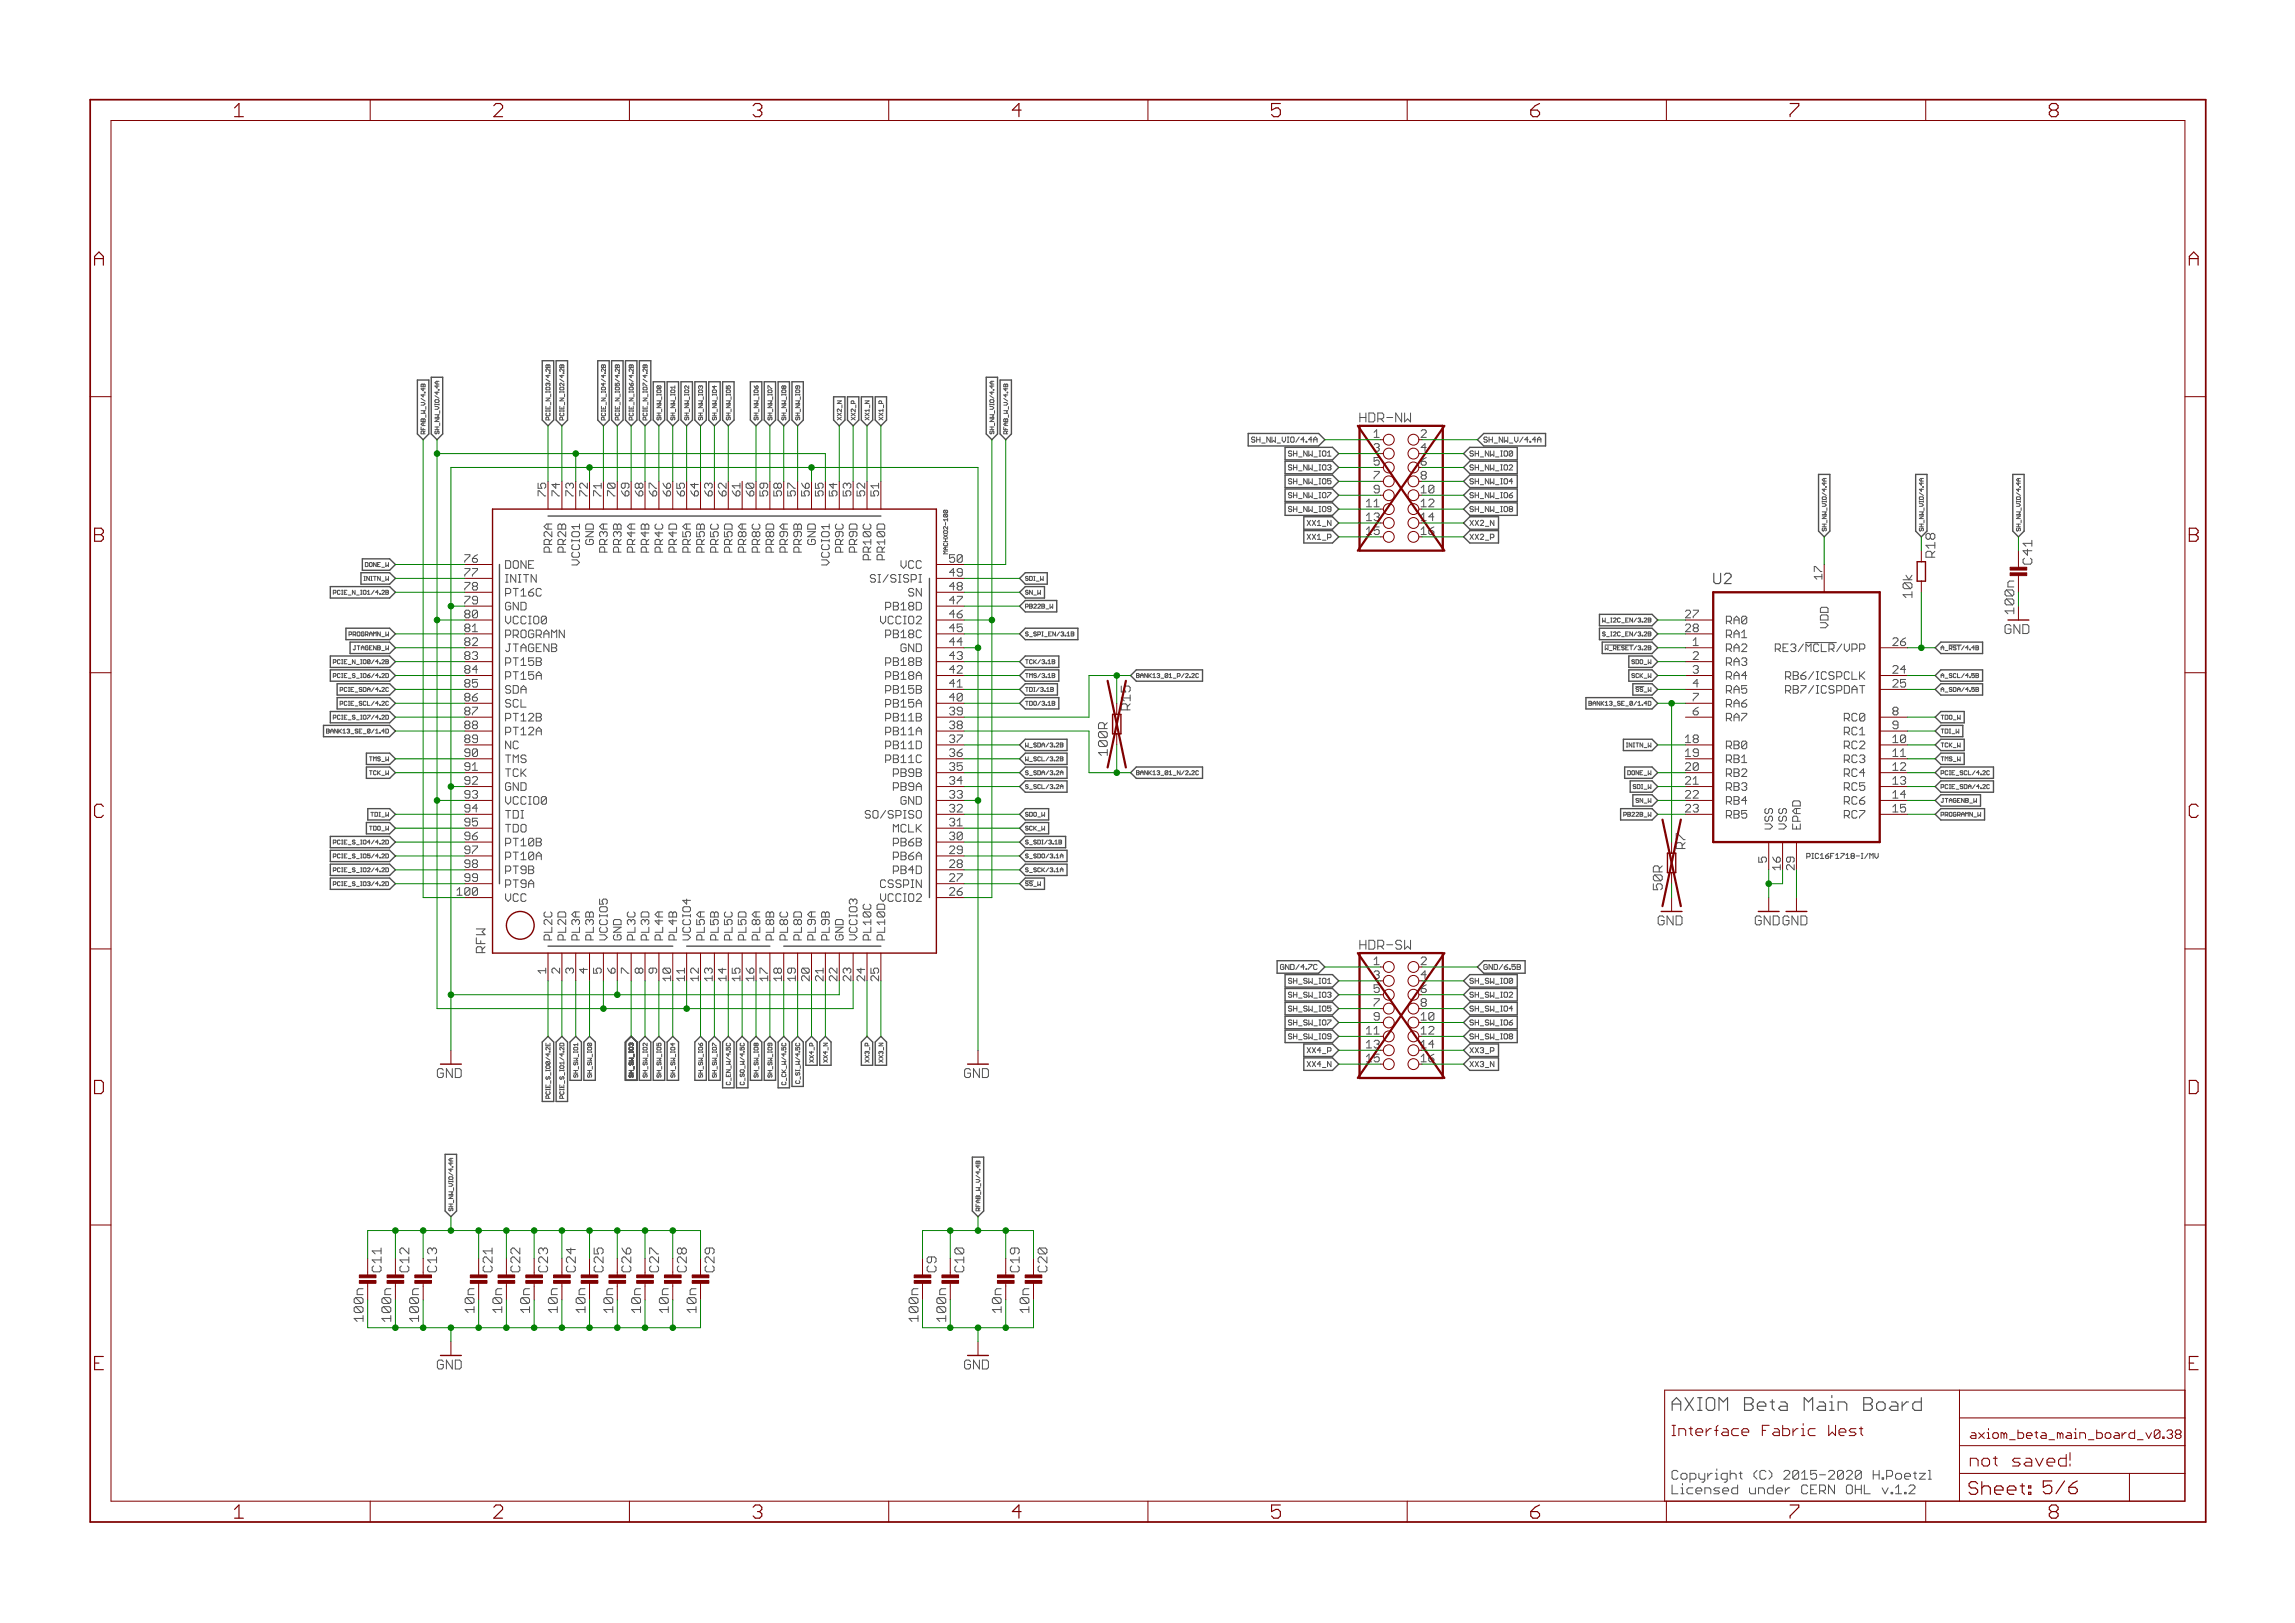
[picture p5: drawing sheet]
<svg xmlns="http://www.w3.org/2000/svg" width="420mm" height="297mm" viewBox="0 0 420 297" stroke-linecap="round" stroke-linejoin="round" font-family="sans-serif">
<defs><g id="words">
<g font-size="3.7" fill="#800000">
<text x="42.9" y="21.4">1</text>
<text x="90.3" y="21.4">2</text>
<text x="137.8" y="21.4">3</text>
<text x="185.3" y="21.4">4</text>
<text x="232.7" y="21.4">5</text>
<text x="280.2" y="21.4">6</text>
<text x="327.6" y="21.4">7</text>
<text x="375.1" y="21.4">8</text>
<text x="17.2" y="48.6">A</text>
<text x="400.7" y="48.6">A</text>
<text x="17.2" y="99.2">B</text>
<text x="400.7" y="99.2">B</text>
<text x="17.1" y="149.7">C</text>
<text x="400.6" y="149.7">C</text>
<text x="17" y="200.2">D</text>
<text x="400.5" y="200.2">D</text>
<text x="17.3" y="250.8">E</text>
<text x="400.7" y="250.8">E</text>
<text x="42.9" y="277.9">1</text>
<text x="90.3" y="277.9">2</text>
<text x="137.8" y="277.9">3</text>
<text x="185.3" y="277.9">4</text>
<text x="232.7" y="277.9">5</text>
<text x="280.2" y="277.9">6</text>
<text x="327.6" y="277.9">7</text>
<text x="375.1" y="277.9">8</text>
</g>
<text font-size="3.6" fill="#505050" x="306" y="258.2">AXIOM Beta Main Board</text>
<text font-size="3.6" fill="#800000" x="360.4" y="273.6">Sheet: 5/6</text>
<text font-size="3.2" fill="#800000" x="360.6" y="268.4">not saved!</text>
<text font-size="2.9" fill="#505050" x="313.7" y="106.9">U2</text>
<text font-size="2.9" fill="#800000" x="306" y="262.8">Interface Fabric West</text>
<g font-size="2.5" fill="#505050">
<text x="248.9" y="77.3">HDR-NW</text>
<text x="350.1" y="109.4" transform="rotate(-90 350.1 109.4)">10k</text>
<text x="207" y="130" transform="rotate(-90 207 130)">R15</text>
<text x="202.8" y="138.3" transform="rotate(-90 202.8 138.3)">100R</text>
<text x="308.6" y="155.4" transform="rotate(-90 308.6 155.4)">R7</text>
<text x="304.4" y="162.9" transform="rotate(-90 304.4 162.9)">50R</text>
<text x="248.9" y="173.8">HDR-SW</text>
<text x="88.9" y="174.4" transform="rotate(-90 88.9 174.4)">RFW</text>
<text x="306" y="270.8">Copyright (C) 2015-2020 H.Poetzl</text>
<text x="306" y="273.5">Licensed under CERN OHL v.1.2</text>
</g>
<g font-size="2.5" fill="#008000">
<text x="354.3" y="102.1" transform="rotate(-90 354.3 102.1)">R18</text>
<text x="372.1" y="103.3" transform="rotate(-90 372.1 103.3)">C41</text>
<text x="368.8" y="112.2" transform="rotate(-90 368.8 112.2)">100n</text>
</g>
<g font-size="2.5" fill="#800000">
<text x="367" y="116">GND</text>
<text x="303.5" y="169.4">GND</text>
<text x="321.3" y="169.4">GNDGND</text>
<text x="80" y="197.3">GND</text>
<text x="176.5" y="197.3">GND</text>
<text x="69.8" y="232.8" transform="rotate(-90 69.8 232.8)">C11</text>
<text x="74.9" y="232.8" transform="rotate(-90 74.9 232.8)">C12</text>
<text x="80" y="232.8" transform="rotate(-90 80 232.8)">C13</text>
<text x="90.2" y="232.8" transform="rotate(-90 90.2 232.8)">C21</text>
<text x="95.2" y="232.8" transform="rotate(-90 95.2 232.8)">C22</text>
<text x="100.3" y="232.8" transform="rotate(-90 100.3 232.8)">C23</text>
<text x="105.4" y="232.8" transform="rotate(-90 105.4 232.8)">C24</text>
<text x="110.5" y="232.8" transform="rotate(-90 110.5 232.8)">C25</text>
<text x="115.6" y="232.8" transform="rotate(-90 115.6 232.8)">C26</text>
<text x="120.6" y="232.8" transform="rotate(-90 120.6 232.8)">C27</text>
<text x="125.7" y="232.8" transform="rotate(-90 125.7 232.8)">C28</text>
<text x="130.8" y="232.8" transform="rotate(-90 130.8 232.8)">C29</text>
<text x="171.4" y="232.8" transform="rotate(-90 171.4 232.8)">C9</text>
<text x="176.5" y="232.8" transform="rotate(-90 176.5 232.8)">C10</text>
<text x="186.7" y="232.8" transform="rotate(-90 186.7 232.8)">C19</text>
<text x="191.7" y="232.8" transform="rotate(-90 191.7 232.8)">C20</text>
<text x="66.5" y="241.7" transform="rotate(-90 66.5 241.7)">100n</text>
<text x="71.6" y="241.7" transform="rotate(-90 71.6 241.7)">100n</text>
<text x="76.7" y="241.7" transform="rotate(-90 76.7 241.7)">100n</text>
<text x="86.9" y="240.1" transform="rotate(-90 86.9 240.1)">10n</text>
<text x="91.9" y="240.1" transform="rotate(-90 91.9 240.1)">10n</text>
<text x="97" y="240.1" transform="rotate(-90 97 240.1)">10n</text>
<text x="102.1" y="240.1" transform="rotate(-90 102.1 240.1)">10n</text>
<text x="107.2" y="240.1" transform="rotate(-90 107.2 240.1)">10n</text>
<text x="112.3" y="240.1" transform="rotate(-90 112.3 240.1)">10n</text>
<text x="117.3" y="240.1" transform="rotate(-90 117.3 240.1)">10n</text>
<text x="122.4" y="240.1" transform="rotate(-90 122.4 240.1)">10n</text>
<text x="127.5" y="240.1" transform="rotate(-90 127.5 240.1)">10n</text>
<text x="168.1" y="241.7" transform="rotate(-90 168.1 241.7)">100n</text>
<text x="173.2" y="241.7" transform="rotate(-90 173.2 241.7)">100n</text>
<text x="183.4" y="240.1" transform="rotate(-90 183.4 240.1)">10n</text>
<text x="188.4" y="240.1" transform="rotate(-90 188.4 240.1)">10n</text>
<text x="80" y="250.6">GND</text>
<text x="176.5" y="250.6">GND</text>
</g>
<text font-size="2.3" fill="#800000" x="360.6" y="263.3">axiom_beta_main_board_v0.38</text>
<g font-size="2.1" fill="#800000">
<text x="251.6" y="80.1">1</text>
<text x="260.1" y="80.1">2</text>
<text x="251.6" y="85.2">5</text>
<text x="251.6" y="87.7">7</text>
<text x="260.1" y="85.2">6</text>
<text x="260.1" y="87.7">8</text>
<text x="250.2" y="92.8">11</text>
<text x="251.6" y="90.3">9</text>
<text x="260.1" y="92.8">12</text>
<text x="260.1" y="95.4">14</text>
<text x="250.2" y="97.9">15</text>
<text x="260.1" y="97.9">16</text>
<text x="251.6" y="176.6">1</text>
<text x="260.1" y="176.6">2</text>
<text x="251.6" y="181.7">5</text>
<text x="251.6" y="184.2">7</text>
<text x="260.1" y="181.7">6</text>
<text x="260.1" y="184.2">8</text>
<text x="250.2" y="189.3">11</text>
<text x="251.6" y="186.8">9</text>
<text x="260.1" y="189.3">12</text>
<text x="260.1" y="191.9">14</text>
<text x="250.2" y="194.4">15</text>
<text x="260.1" y="194.4">16</text>
</g>
<g font-size="2.1" fill="#505050">
<text x="251.6" y="82.7">3</text>
<text x="260.1" y="82.7">4</text>
<text x="100" y="90.8" transform="rotate(-90 100 90.8)">75</text>
<text x="102.5" y="90.8" transform="rotate(-90 102.5 90.8)">74</text>
<text x="105" y="90.8" transform="rotate(-90 105 90.8)">73</text>
<text x="107.6" y="90.8" transform="rotate(-90 107.6 90.8)">72</text>
<text x="110.1" y="90.8" transform="rotate(-90 110.1 90.8)">71</text>
<text x="112.7" y="90.8" transform="rotate(-90 112.7 90.8)">70</text>
<text x="115.2" y="90.8" transform="rotate(-90 115.2 90.8)">69</text>
<text x="117.7" y="90.8" transform="rotate(-90 117.7 90.8)">68</text>
<text x="120.3" y="90.8" transform="rotate(-90 120.3 90.8)">67</text>
<text x="122.8" y="90.8" transform="rotate(-90 122.8 90.8)">66</text>
<text x="125.4" y="90.8" transform="rotate(-90 125.4 90.8)">65</text>
<text x="127.9" y="90.8" transform="rotate(-90 127.9 90.8)">64</text>
<text x="130.4" y="90.8" transform="rotate(-90 130.4 90.8)">63</text>
<text x="133" y="90.8" transform="rotate(-90 133 90.8)">62</text>
<text x="135.5" y="90.8" transform="rotate(-90 135.5 90.8)">61</text>
<text x="138.1" y="90.8" transform="rotate(-90 138.1 90.8)">60</text>
<text x="140.6" y="90.8" transform="rotate(-90 140.6 90.8)">59</text>
<text x="143.1" y="90.8" transform="rotate(-90 143.1 90.8)">58</text>
<text x="145.7" y="90.8" transform="rotate(-90 145.7 90.8)">57</text>
<text x="148.2" y="90.8" transform="rotate(-90 148.2 90.8)">56</text>
<text x="150.8" y="90.8" transform="rotate(-90 150.8 90.8)">55</text>
<text x="153.3" y="90.8" transform="rotate(-90 153.3 90.8)">54</text>
<text x="155.8" y="90.8" transform="rotate(-90 155.8 90.8)">53</text>
<text x="158.4" y="90.8" transform="rotate(-90 158.4 90.8)">52</text>
<text x="160.9" y="90.8" transform="rotate(-90 160.9 90.8)">51</text>
<text x="250.2" y="95.4">13</text>
<text x="260.1" y="90.3">10</text>
<text x="101.1" y="101.1" transform="rotate(-90 101.1 101.1)">PR2A</text>
<text x="103.6" y="101.1" transform="rotate(-90 103.6 101.1)">PR2B</text>
<text x="108.7" y="100.4" transform="rotate(-90 108.7 100.4)">GND</text>
<text x="111.2" y="101.1" transform="rotate(-90 111.2 101.1)">PR3A</text>
<text x="113.8" y="101.1" transform="rotate(-90 113.8 101.1)">PR3B</text>
<text x="116.3" y="101.1" transform="rotate(-90 116.3 101.1)">PR4A</text>
<text x="118.9" y="101.1" transform="rotate(-90 118.9 101.1)">PR4B</text>
<text x="121.4" y="101.1" transform="rotate(-90 121.4 101.1)">PR4C</text>
<text x="123.9" y="101.3" transform="rotate(-90 123.9 101.3)">PR4D</text>
<text x="126.5" y="101.1" transform="rotate(-90 126.5 101.1)">PR5A</text>
<text x="129" y="101.1" transform="rotate(-90 129 101.1)">PR5B</text>
<text x="131.6" y="101.1" transform="rotate(-90 131.6 101.1)">PR5C</text>
<text x="134.1" y="101.3" transform="rotate(-90 134.1 101.3)">PR5D</text>
<text x="136.6" y="101.1" transform="rotate(-90 136.6 101.1)">PR8A</text>
<text x="139.2" y="101.1" transform="rotate(-90 139.2 101.1)">PR8C</text>
<text x="141.7" y="101.3" transform="rotate(-90 141.7 101.3)">PR8D</text>
<text x="144.3" y="101.1" transform="rotate(-90 144.3 101.1)">PR9A</text>
<text x="146.8" y="101.1" transform="rotate(-90 146.8 101.1)">PR9B</text>
<text x="149.3" y="100.4" transform="rotate(-90 149.3 100.4)">GND</text>
<text x="154.4" y="101.1" transform="rotate(-90 154.4 101.1)">PR9C</text>
<text x="157" y="101.3" transform="rotate(-90 157 101.3)">PR9D</text>
<text x="85.1" y="103">76</text>
<text x="85.1" y="105.5">77</text>
<text x="92.5" y="104.1">DONE</text>
<text x="92.5" y="106.6">INITN</text>
<text x="106.2" y="103.7" transform="rotate(-90 106.2 103.7)">VCCIO1</text>
<text x="151.9" y="103.7" transform="rotate(-90 151.9 103.7)">VCCIO1</text>
<text x="159.5" y="102.5" transform="rotate(-90 159.5 102.5)">PR10C</text>
<text x="161.1" y="106.6">SI/SISPI</text>
<text x="162" y="102.6" transform="rotate(-90 162 102.6)">PR10D</text>
<text x="164.6" y="104.1">VCC</text>
<text x="173.8" y="105.5">49</text>
<text x="173.8" y="103">50</text>
<text x="333.6" y="106.1" transform="rotate(-90 333.6 106.1)">17</text>
<text x="85.1" y="108">78</text>
<text x="85.1" y="110.6">79</text>
<text x="85.1" y="113.1">80</text>
<text x="92.5" y="109.2">PT16C</text>
<text x="92.5" y="111.7">GND</text>
<text x="162" y="111.7">PB18D</text>
<text x="166.1" y="109.2">SN</text>
<text x="173.8" y="110.6">47</text>
<text x="173.8" y="113.1">46</text>
<text x="173.8" y="108">48</text>
<text x="308.6" y="113.1">27</text>
<text x="85.1" y="115.7">81</text>
<text x="85.1" y="118.2">82</text>
<text x="92.5" y="114.2">VCCIO0</text>
<text x="92.5" y="116.8">PROGRAMN</text>
<text x="92.5" y="119.3">JTAGENB</text>
<text x="160.9" y="114.2">VCCIO2</text>
<text x="162.1" y="116.8">PB18C</text>
<text x="164.2" y="119.3">GND</text>
<text x="173.8" y="118.2">44</text>
<text x="173.8" y="115.7">45</text>
<text x="308.6" y="115.7">28</text>
<text x="310" y="118.2">1</text>
<text x="316" y="114.2">RA0</text>
<text x="316" y="116.8">RA1</text>
<text x="316" y="119.3">RA2</text>
<text x="326.1" y="119.3">RE3/MCLR/VPP</text>
<text x="334.7" y="115.5" transform="rotate(-90 334.7 115.5)">VDD</text>
<text x="346.5" y="118.2">26</text>
<text x="85.1" y="120.7">83</text>
<text x="85.1" y="123.3">84</text>
<text x="85.1" y="125.8">85</text>
<text x="92.5" y="121.9">PT15B</text>
<text x="92.5" y="124.4">PT15A</text>
<text x="162.2" y="124.4">PB18A</text>
<text x="162.2" y="121.9">PB18B</text>
<text x="173.8" y="125.8">41</text>
<text x="173.8" y="123.3">42</text>
<text x="173.8" y="120.7">43</text>
<text x="310" y="120.7">2</text>
<text x="310" y="123.3">3</text>
<text x="310" y="125.8">4</text>
<text x="316" y="121.9">RA3</text>
<text x="316" y="124.4">RA4</text>
<text x="327.9" y="124.4">RB6/ICSPCLK</text>
<text x="346.5" y="123.3">24</text>
<text x="346.5" y="125.8">25</text>
<text x="85.1" y="128.4">86</text>
<text x="85.1" y="130.9">87</text>
<text x="92.5" y="126.9">SDA</text>
<text x="92.5" y="129.5">SCL</text>
<text x="162.2" y="129.5">PB15A</text>
<text x="162.2" y="126.9">PB15B</text>
<text x="173.8" y="130.9">39</text>
<text x="173.8" y="128.4">40</text>
<text x="310" y="130.9">6</text>
<text x="310" y="128.4">7</text>
<text x="316" y="126.9">RA5</text>
<text x="316" y="129.5">RA6</text>
<text x="327.6" y="126.9">RB7/ICSPDAT</text>
<text x="346.5" y="130.9">8</text>
<text x="85.1" y="133.4">88</text>
<text x="85.1" y="136">89</text>
<text x="92.5" y="132">PT12B</text>
<text x="92.5" y="134.6">PT12A</text>
<text x="92.5" y="137.1">NC</text>
<text x="162" y="137.1">PB11D</text>
<text x="162.2" y="134.6">PB11A</text>
<text x="162.2" y="132">PB11B</text>
<text x="173.8" y="136">37</text>
<text x="173.8" y="133.4">38</text>
<text x="308.6" y="136">18</text>
<text x="316" y="132">RA7</text>
<text x="316" y="137.1">RB0</text>
<text x="337.5" y="132">RC0</text>
<text x="337.5" y="134.6">RC1</text>
<text x="337.5" y="137.1">RC2</text>
<text x="346.5" y="133.4">9</text>
<text x="346.5" y="136">10</text>
<text x="85.1" y="138.5">90</text>
<text x="85.1" y="141.1">91</text>
<text x="85.1" y="143.6">92</text>
<text x="92.5" y="139.6">TMS</text>
<text x="92.5" y="142.2">TCK</text>
<text x="162.1" y="139.6">PB11C</text>
<text x="163.5" y="142.2">PB9B</text>
<text x="173.8" y="143.6">34</text>
<text x="173.8" y="141.1">35</text>
<text x="173.8" y="138.5">36</text>
<text x="308.6" y="138.5">19</text>
<text x="308.6" y="141.1">20</text>
<text x="308.6" y="143.6">21</text>
<text x="316" y="139.6">RB1</text>
<text x="316" y="142.2">RB2</text>
<text x="337.5" y="139.6">RC3</text>
<text x="337.5" y="142.2">RC4</text>
<text x="346.5" y="138.5">11</text>
<text x="346.5" y="141.1">12</text>
<text x="346.5" y="143.6">13</text>
<text x="85.1" y="146.1">93</text>
<text x="85.1" y="148.7">94</text>
<text x="92.5" y="144.7">GND</text>
<text x="92.5" y="147.3">VCCIO0</text>
<text x="92.5" y="149.8">TDI</text>
<text x="159" y="149.8">SO/SPISO</text>
<text x="163.5" y="144.7">PB9A</text>
<text x="164.2" y="147.3">GND</text>
<text x="173.8" y="148.7">32</text>
<text x="173.8" y="146.1">33</text>
<text x="308.6" y="146.1">22</text>
<text x="308.6" y="148.7">23</text>
<text x="316" y="144.7">RB3</text>
<text x="316" y="147.3">RB4</text>
<text x="316" y="149.8">RB5</text>
<text x="337.5" y="144.7">RC5</text>
<text x="337.5" y="147.3">RC6</text>
<text x="337.5" y="149.8">RC7</text>
<text x="346.5" y="146.1">14</text>
<text x="346.5" y="148.7">15</text>
<text x="85.1" y="151.2">95</text>
<text x="85.1" y="153.8">96</text>
<text x="92.5" y="152.3">TDO</text>
<text x="92.5" y="154.9">PT10B</text>
<text x="163.2" y="152.3">MCLK</text>
<text x="163.5" y="154.9">PB6B</text>
<text x="173.8" y="153.8">30</text>
<text x="173.8" y="151.2">31</text>
<text x="324.6" y="151.8" transform="rotate(-90 324.6 151.8)">VSS</text>
<text x="327.1" y="151.8" transform="rotate(-90 327.1 151.8)">VSS</text>
<text x="329.7" y="151.8" transform="rotate(-90 329.7 151.8)">EPAD</text>
<text x="85.1" y="156.3">97</text>
<text x="85.1" y="158.8">98</text>
<text x="85.1" y="161.4">99</text>
<text x="92.5" y="157.4">PT10A</text>
<text x="92.5" y="160">PT9B</text>
<text x="163.3" y="160">PB4D</text>
<text x="163.5" y="157.4">PB6A</text>
<text x="173.8" y="161.4">27</text>
<text x="173.8" y="158.8">28</text>
<text x="173.8" y="156.3">29</text>
<text x="323.5" y="157.8" transform="rotate(-90 323.5 157.8)">5</text>
<text x="326" y="159.2" transform="rotate(-90 326 159.2)">16</text>
<text x="328.5" y="159.2" transform="rotate(-90 328.5 159.2)">29</text>
<text x="83.8" y="163.9">100</text>
<text x="92.5" y="162.5">PT9A</text>
<text x="92.5" y="165">VCC</text>
<text x="160.9" y="165">VCCIO2</text>
<text x="161.3" y="162.5">CSSPIN</text>
<text x="173.8" y="163.9">26</text>
<text x="101.1" y="172.1" transform="rotate(-90 101.1 172.1)">PL2C</text>
<text x="103.6" y="172.1" transform="rotate(-90 103.6 172.1)">PL2D</text>
<text x="106.2" y="172.1" transform="rotate(-90 106.2 172.1)">PL3A</text>
<text x="108.7" y="172.1" transform="rotate(-90 108.7 172.1)">PL3B</text>
<text x="111.2" y="172.1" transform="rotate(-90 111.2 172.1)">VCCIO5</text>
<text x="113.8" y="172.1" transform="rotate(-90 113.8 172.1)">GND</text>
<text x="116.3" y="172.1" transform="rotate(-90 116.3 172.1)">PL3C</text>
<text x="118.9" y="172.1" transform="rotate(-90 118.9 172.1)">PL3D</text>
<text x="121.4" y="172.1" transform="rotate(-90 121.4 172.1)">PL4A</text>
<text x="123.9" y="172.1" transform="rotate(-90 123.9 172.1)">PL4B</text>
<text x="126.5" y="172.1" transform="rotate(-90 126.5 172.1)">VCCIO4</text>
<text x="129" y="172.1" transform="rotate(-90 129 172.1)">PL5A</text>
<text x="131.6" y="172.1" transform="rotate(-90 131.6 172.1)">PL5B</text>
<text x="134.1" y="172.1" transform="rotate(-90 134.1 172.1)">PL5C</text>
<text x="136.6" y="172.1" transform="rotate(-90 136.6 172.1)">PL5D</text>
<text x="139.2" y="172.1" transform="rotate(-90 139.2 172.1)">PL8A</text>
<text x="141.7" y="172.1" transform="rotate(-90 141.7 172.1)">PL8B</text>
<text x="144.3" y="172.1" transform="rotate(-90 144.3 172.1)">PL8C</text>
<text x="146.8" y="172.1" transform="rotate(-90 146.8 172.1)">PL8D</text>
<text x="149.3" y="172.1" transform="rotate(-90 149.3 172.1)">PL9A</text>
<text x="151.9" y="172.1" transform="rotate(-90 151.9 172.1)">PL9B</text>
<text x="154.4" y="172.1" transform="rotate(-90 154.4 172.1)">GND</text>
<text x="157" y="172.1" transform="rotate(-90 157 172.1)">VCCIO3</text>
<text x="159.5" y="172.1" transform="rotate(-90 159.5 172.1)">PL10C</text>
<text x="162" y="172.1" transform="rotate(-90 162 172.1)">PL10D</text>
<text x="100" y="178.1" transform="rotate(-90 100 178.1)">1</text>
<text x="102.5" y="178.1" transform="rotate(-90 102.5 178.1)">2</text>
<text x="105" y="178.1" transform="rotate(-90 105 178.1)">3</text>
<text x="107.6" y="178.1" transform="rotate(-90 107.6 178.1)">4</text>
<text x="110.1" y="178.1" transform="rotate(-90 110.1 178.1)">5</text>
<text x="112.7" y="178.1" transform="rotate(-90 112.7 178.1)">6</text>
<text x="115.2" y="178.1" transform="rotate(-90 115.2 178.1)">7</text>
<text x="117.7" y="178.1" transform="rotate(-90 117.7 178.1)">8</text>
<text x="120.3" y="178.1" transform="rotate(-90 120.3 178.1)">9</text>
<text x="122.8" y="179.5" transform="rotate(-90 122.8 179.5)">10</text>
<text x="125.4" y="179.5" transform="rotate(-90 125.4 179.5)">11</text>
<text x="127.9" y="179.5" transform="rotate(-90 127.9 179.5)">12</text>
<text x="130.4" y="179.5" transform="rotate(-90 130.4 179.5)">13</text>
<text x="133" y="179.5" transform="rotate(-90 133 179.5)">14</text>
<text x="135.5" y="179.5" transform="rotate(-90 135.5 179.5)">15</text>
<text x="138.1" y="179.5" transform="rotate(-90 138.1 179.5)">16</text>
<text x="140.6" y="179.5" transform="rotate(-90 140.6 179.5)">17</text>
<text x="143.1" y="179.5" transform="rotate(-90 143.1 179.5)">18</text>
<text x="145.7" y="179.5" transform="rotate(-90 145.7 179.5)">19</text>
<text x="148.2" y="179.5" transform="rotate(-90 148.2 179.5)">20</text>
<text x="150.8" y="179.5" transform="rotate(-90 150.8 179.5)">21</text>
<text x="153.3" y="179.5" transform="rotate(-90 153.3 179.5)">22</text>
<text x="155.8" y="179.5" transform="rotate(-90 155.8 179.5)">23</text>
<text x="158.4" y="179.5" transform="rotate(-90 158.4 179.5)">24</text>
<text x="160.9" y="179.5" transform="rotate(-90 160.9 179.5)">25</text>
<text x="251.6" y="179.2">3</text>
<text x="260.1" y="179.2">4</text>
<text x="250.2" y="191.9">13</text>
<text x="260.1" y="186.8">10</text>
</g>
<g font-size="1.4" fill="#505050">
<text x="229.3" y="81">SH_NW_VIO/4.4A</text>
<text x="235.6" y="83.5">SH_NW_IO1</text>
<text x="269.1" y="83.5">SH_NW_IO0</text>
<text x="271.6" y="81">SH_NW_V/4.4A</text>
<text x="235.6" y="88.6">SH_NW_IO5</text>
<text x="235.6" y="86.1">SH_NW_IO3</text>
<text x="269.1" y="86.1">SH_NW_IO2</text>
<text x="269.1" y="88.6">SH_NW_IO4</text>
<text x="235.6" y="93.7">SH_NW_IO9</text>
<text x="235.6" y="91.1">SH_NW_IO7</text>
<text x="269.1" y="91.1">SH_NW_IO6</text>
<text x="269.1" y="93.7">SH_NW_IO8</text>
<text x="239.3" y="96.2">XX1_N</text>
<text x="239.5" y="98.8">XX1_P</text>
<text x="269.1" y="98.8">XX2_P</text>
<text x="269.1" y="96.2">XX2_N</text>
<text x="332" y="157.2">PIC16F1718-I/MV</text>
<text x="234.4" y="177.5">GND/4.7C</text>
<text x="271.6" y="177.5">GND/6.5B</text>
<text x="235.8" y="180">SH_SW_IO1</text>
<text x="235.8" y="182.6">SH_SW_IO3</text>
<text x="235.8" y="185.1">SH_SW_IO5</text>
<text x="269.1" y="180">SH_SW_IO0</text>
<text x="269.1" y="182.6">SH_SW_IO2</text>
<text x="269.1" y="185.1">SH_SW_IO4</text>
<text x="235.8" y="187.6">SH_SW_IO7</text>
<text x="235.8" y="190.2">SH_SW_IO9</text>
<text x="269.1" y="187.6">SH_SW_IO6</text>
<text x="269.1" y="190.2">SH_SW_IO8</text>
<text x="239.3" y="195.3">XX4_N</text>
<text x="239.5" y="192.7">XX4_P</text>
<text x="269.1" y="192.7">XX3_P</text>
<text x="269.1" y="195.3">XX3_N</text>
</g>
<g font-size="1.1" fill="#505050">
<text x="100.7" y="76.9" transform="rotate(-90 100.7 76.9)">PCIE_N_IO3/4.2B</text>
<text x="103.3" y="76.9" transform="rotate(-90 103.3 76.9)">PCIE_N_IO2/4.2B</text>
<text x="110.9" y="76.9" transform="rotate(-90 110.9 76.9)">PCIE_N_IO4/4.2B</text>
<text x="113.4" y="76.9" transform="rotate(-90 113.4 76.9)">PCIE_N_IO5/4.2B</text>
<text x="116" y="76.9" transform="rotate(-90 116 76.9)">PCIE_N_IO6/4.2B</text>
<text x="118.5" y="76.9" transform="rotate(-90 118.5 76.9)">PCIE_N_IO7/4.2B</text>
<text x="121" y="76.9" transform="rotate(-90 121 76.9)">SH_NW_IO0</text>
<text x="123.6" y="76.9" transform="rotate(-90 123.6 76.9)">SH_NW_IO1</text>
<text x="126.1" y="76.9" transform="rotate(-90 126.1 76.9)">SH_NW_IO2</text>
<text x="128.7" y="76.9" transform="rotate(-90 128.7 76.9)">SH_NW_IO3</text>
<text x="131.2" y="76.9" transform="rotate(-90 131.2 76.9)">SH_NW_IO4</text>
<text x="133.7" y="76.9" transform="rotate(-90 133.7 76.9)">SH_NW_IO5</text>
<text x="138.8" y="76.9" transform="rotate(-90 138.8 76.9)">SH_NW_IO6</text>
<text x="141.4" y="76.9" transform="rotate(-90 141.4 76.9)">SH_NW_IO7</text>
<text x="143.9" y="76.9" transform="rotate(-90 143.9 76.9)">SH_NW_IO8</text>
<text x="146.4" y="76.9" transform="rotate(-90 146.4 76.9)">SH_NW_IO9</text>
<text x="154.1" y="76.9" transform="rotate(-90 154.1 76.9)">XX2_N</text>
<text x="156.6" y="76.9" transform="rotate(-90 156.6 76.9)">XX2_P</text>
<text x="159.1" y="76.9" transform="rotate(-90 159.1 76.9)">XX1_N</text>
<text x="161.7" y="76.9" transform="rotate(-90 161.7 76.9)">XX1_P</text>
<text x="77.9" y="79.4" transform="rotate(-90 77.9 79.4)">RFAB_W_V/4.4B</text>
<text x="80.4" y="79.4" transform="rotate(-90 80.4 79.4)">SH_NW_VIO/4.4A</text>
<text x="182" y="79.4" transform="rotate(-90 182 79.4)">SH_NW_VIO/4.4A</text>
<text x="184.5" y="79.4" transform="rotate(-90 184.5 79.4)">RFAB_W_V/4.4B</text>
<text x="173.5" y="101.6" transform="rotate(-90 173.5 101.6)">MACHXO2-100</text>
<text x="334.4" y="97.2" transform="rotate(-90 334.4 97.2)">SH_NW_VIO/4.4A</text>
<text x="352.2" y="97.2" transform="rotate(-90 352.2 97.2)">SH_NW_VIO/4.4A</text>
<text x="369.9" y="97.2" transform="rotate(-90 369.9 97.2)">SH_NW_VIO/4.4A</text>
<text x="66.3" y="103.7">DONE_W</text>
<text x="66.6" y="106.3">INITN_W</text>
<text x="187.7" y="106.3">SDI_W</text>
<text x="61.9" y="108.8">PCIE_N_IO1/4.2B</text>
<text x="187.7" y="108.8">SN_W</text>
<text x="187.7" y="111.3">PB22B_W</text>
<text x="293.8" y="113.9">W_I2C_EN/3.2B</text>
<text x="62.9" y="116.4">P</text>
<text x="63.6" y="116.4">ROGRAMN_W</text>
<text x="64.6" y="119">JTAGENB_W</text>
<text x="187.7" y="116.4">S_SPI_EN/3.1B</text>
<text x="294.1" y="119">W_RESET/3.2B</text>
<text x="294.2" y="116.4">S_I2C_EN/3.2B</text>
<text x="355.3" y="119">A_RST/4.4B</text>
<text x="61.9" y="121.5">PCIE_N_IO0/4.2B</text>
<text x="61.9" y="124">PCIE_S_IO6/4.2D</text>
<text x="187.7" y="124">TMS/3.1B</text>
<text x="187.7" y="121.5">TCK/3.1B</text>
<text x="208" y="124">BANK13_01_P/2.2C</text>
<text x="298.2" y="121.5">SDO_W</text>
<text x="298.5" y="124">SCK_W</text>
<text x="355.3" y="124">A_SCL/4.5B</text>
<text x="61.9" y="131.7">PCIE_S_IO7/4.2D</text>
<text x="62.8" y="126.6">PCIE_SDA/4.2C</text>
<text x="63.1" y="129.1">PCIE_SCL/4.2C</text>
<text x="187.7" y="129.1">TDO/3.1B</text>
<text x="187.7" y="126.6">TDI/3.1B</text>
<text x="291.5" y="129.1">BANK13_SE_0/1.4D</text>
<text x="299.3" y="126.6">SS_W</text>
<text x="355.3" y="131.7">TDO_W</text>
<text x="355.3" y="126.6">A_SDA/4.5B</text>
<text x="60.4" y="134.2">BANK13_SE_0/1.4D</text>
<text x="187.7" y="136.7">W_SDA/3.2B</text>
<text x="297.7" y="136.7">INITN_W</text>
<text x="355.3" y="136.7">TCK_W</text>
<text x="355.3" y="134.2">TDI_W</text>
<text x="67.2" y="139.3">TMS_W</text>
<text x="67.4" y="141.8">TCK_W</text>
<text x="187.7" y="141.8">S_SDA/3.2A</text>
<text x="187.7" y="139.3">W_SCL/3.2B</text>
<text x="208" y="141.8">BANK13_01_N/2.2C</text>
<text x="297.4" y="141.8">DONE_W</text>
<text x="355.3" y="139.3">TMS_W</text>
<text x="355.3" y="141.8">PCIE_SCL/4.2C</text>
<text x="67.7" y="149.4">TDI_W</text>
<text x="187.7" y="149.4">SDO_W</text>
<text x="187.7" y="144.4">S_SCL/3.2A</text>
<text x="297.1" y="149.4">PB22B_W</text>
<text x="298.8" y="144.4">SDI_W</text>
<text x="299.2" y="146.9">SN_W</text>
<text x="355.3" y="149.4">PROGRAMN_W</text>
<text x="355.3" y="146.9">JTAGENB_W</text>
<text x="355.3" y="144.4">PCIE_SDA/4.2C</text>
<text x="61.9" y="154.5">PCIE_S_IO4/4.2D</text>
<text x="67.2" y="152">TDO_W</text>
<text x="187.7" y="152">SCK_W</text>
<text x="187.7" y="154.5">S_SDI/3.1B</text>
<text x="61.9" y="157.1">PCIE_S_IO5/4.2D</text>
<text x="61.9" y="159.6">PCIE_S_IO2/4.2D</text>
<text x="187.7" y="159.6">S_SCK/3.1A</text>
<text x="187.7" y="157.1">S_SDO/3.1A</text>
<text x="61.9" y="162.1">PCIE_S_IO3/4.2D</text>
<text x="187.7" y="162.1">SS_W</text>
<text x="105.8" y="197.3" transform="rotate(-90 105.8 197.3)">SH_SW_IO1</text>
<text x="108.3" y="197.3" transform="rotate(-90 108.3 197.3)">SH_SW_IO0</text>
<text x="116" y="197.3" transform="rotate(-90 116 197.3)">SH_SW_IO3</text>
<text x="118.5" y="197.3" transform="rotate(-90 118.5 197.3)">SH_SW_IO2</text>
<text x="121" y="197.3" transform="rotate(-90 121 197.3)">SH_SW_IO5</text>
<text x="123.6" y="197.3" transform="rotate(-90 123.6 197.3)">SH_SW_IO4</text>
<text x="128.7" y="197.3" transform="rotate(-90 128.7 197.3)">SH_SW_IO6</text>
<text x="131.2" y="197.3" transform="rotate(-90 131.2 197.3)">SH_SW_IO7</text>
<text x="138.8" y="197.3" transform="rotate(-90 138.8 197.3)">SH_SW_IO8</text>
<text x="141.4" y="197.3" transform="rotate(-90 141.4 197.3)">SH_SW_IO9</text>
<text x="146.4" y="197.8" transform="rotate(-90 146.4 197.8)">C_SI_W/4.5C</text>
<text x="149" y="194.3" transform="rotate(-90 149 194.3)">XX4_P</text>
<text x="151.5" y="194.5" transform="rotate(-90 151.5 194.5)">XX4_N</text>
<text x="159.1" y="194.3" transform="rotate(-90 159.1 194.3)">XX3_P</text>
<text x="161.7" y="194.5" transform="rotate(-90 161.7 194.5)">XX3_N</text>
<text x="100.7" y="200" transform="rotate(-90 100.7 200)">PCIE_S_IO0/4.2E</text>
<text x="103.3" y="200.2" transform="rotate(-90 103.3 200.2)">PCIE_S_IO1/4.2D</text>
<text x="133.7" y="198.3" transform="rotate(-90 133.7 198.3)">C_EN_W/4.5C</text>
<text x="136.3" y="198.4" transform="rotate(-90 136.3 198.4)">C_SO_W/4.5C</text>
<text x="143.9" y="198.3" transform="rotate(-90 143.9 198.3)">C_CK_W/4.5C</text>
<text x="82.9" y="221.6" transform="rotate(-90 82.9 221.6)">SH_NW_VIO/4.4A</text>
<text x="179.5" y="221.6" transform="rotate(-90 179.5 221.6)">RFAB_W_V/4.4B</text>
</g>
</g></defs>
<path d="M351.7 255.8v2.3h-1.1l-.4-.4v-.7l.4-.4h1.1" fill="none" stroke="#505050" stroke-width=".21"/>
<g fill="none" stroke="#505050" stroke-width=".18">
<path d="M100.3 66.9l-.2-.1-.2 .4M100.3 66.9l.1-.1 .3 .1v.3M100.3 66.9v.3M102.9 66.9l-.3-.1-.1 .4M102.9 66.9l.1-.1 .2 .1v.3M102.9 66.9v.3M110.5 66.9l-.1-.1-.3 .1v.3M110.5 66.9l.2-.1 .1 .4M110.5 66.9v.3M113 66.9l-.1-.1-.3 .1v.3M113 66.9l.3-.1 .1 .4M113 66.9v.3"/>
<path d="M115.5 66.9l-.1-.1-.2 .1v.3M115.5 66.9l.3-.1 .1 .4M115.5 66.9v.3M118.1 66.9l-.1-.1-.3 .1v.3M118.1 66.9l.2-.1 .2 .4M118.1 66.9v.3M61 108.5h.4l.1-.1-.1-.4h-.4v.8M160.3 105.4l-.3-.2h-.4l-.3 .2v.2l.3 .3h.4l.3 .2v.2l-.3 .3h-.4l-.3-.3M196.1 115.7l.5 .1-.1 .2M196.1 116h.4M196.5 116l.1 .3-.5 .1M293.4 116.3l.1 .1 .4-.1"/>
<path d="M293.4 113.1v.8l.2-.3M293.9 118h5.2M293.9 115.8l-.1-.1-.4 .1 .1 .2 .4 .1M325 118.8h.7M325.5 118.8l.4 .5M325.7 117.9h-.7v1.4M330.6 117.6h5.6M356.8 118h2.3M362.1 118.2l.1 .1-.1 .3 .1 .2-.1 .1M59.8 133.8h.4M60.2 133.4h-.4v.8h.4M61 121.2h.4l.1-.1-.1-.4h-.4v.8"/>
<path d="M61 123.8h.4l.1-.2-.1-.3h-.4v.7M61 131.4h.4l.1-.1-.1-.4h-.4v.7M62.3 128.8h.4l.1-.1-.1-.3h-.4v.7M62.3 126.3h.4M62.7 125.8h-.4v.8M219 123.3l.4 .1M219.4 123.9l-.4 .1M290.9 128.7h.4M291.3 128.4h-.4v.7h.4M326.9 123.9h.7M326.9 126.4h.7M327.4 123.9l.4 .4"/>
<path d="M327.6 122.9h-.7v1.4M327.6 125.5h-.7v1.4M362.1 123.3l.1 .1-.1 .2 .1 .3-.1 .1M61 156.8h.4l.1-.1-.1-.4h-.4v.7M61 154.2h.4l.1-.1-.1-.3h-.4v.7M61 159.3h.4l.1-.1-.1-.4h-.4v.8M194.1 144h.5M194.2 153.8l.2 .1-.2 .2 .2 .3-.2 .1M194.4 143.6l.2 .2v.5M219.3 141.1l.1 .1M219.4 141.7l-.1 .1M330.8 156.8h.4l.2-.1-.2-.5h-.4v.9"/>
<path d="M363.9 141.1l.3 .1M364.1 143.6l.1 .1M364.2 144.2l-.1 .1M364.2 141.7l-.3 .1M61 161.9h.4l.1-.2-.1-.3h-.4v.7M145.7 197.9l.1 .4h.5l.1-.4M100.4 201v-.3l-.3-.2-.2 .5h.8M103 201v-.3l-.4-.2-.1 .5h.7M347 272.3l.6-.5v1.6M347 273.4h1.1M348.7 270.5l.3 .2h.5M348.7 269.9l.3-.3h.5l.3 .3v.3h-1.1"/>
<path d="M348.7 273.1h.3v.3h-.3zM349.5 272l.3-.2h.5l.3 .2v.3l-1.1 1.1h1.1M350.3 269.6h.6M350.6 269.4v1.1l.3 .2M351.4 269.6h1.1l-1.1 1.1h1.1M353 270.7h.6M353 269.1h.3v1.6"/>
</g>
<g fill="none" stroke="#505050" stroke-width=".25">
<path d="M76.4 69.6h2.1v9.8l-1 1.1-1.1-1.1zM79 69h2v10.4l-1 1.1-1-1.1zM99.3 66h2.1v10.9l-1.1 1-1-1zM101.8 66h2.1v10.9l-1 1-1.1-1zM109.4 66h2.1v10.9l-1 1-1.1-1zM112 66h2.1v10.9l-1.1 1-1-1zM114.5 66h2.1v10.9l-1.1 1-1-1zM117.1 66h2v10.9l-1 1-1-1zM119.6 69.9h2.1v7l-1.1 1-1-1zM122.1 69.9h2.1v7l-1 1-1.1-1zM124.7 69.9h2.1v7l-1.1 1-1-1zM127.2 69.9h2.1v7l-1.1 1-1-1z"/>
<path d="M129.8 69.9h2v7l-1 1-1-1zM132.3 69.9h2.1v7l-1.1 1-1-1zM137.4 69.9h2.1v7l-1.1 1-1-1zM139.9 69.9h2.1v7l-1.1 1-1-1zM142.5 69.9h2v7l-1 1-1-1zM145 69.9h2.1v7l-1.1 1-1-1zM152.6 72.6h2.1v4.3l-1.1 1-1-1zM155.2 72.6h2v4.3l-1 1-1-1zM157.7 72.6h2.1v4.3l-1.1 1-1-1zM160.2 72.6h2.1v4.3l-1 1-1.1-1zM180.6 69h2v10.4l-1 1.1-1-1.1zM183.1 69.6h2.1v9.8l-1.1 1.1-1-1.1z"/>
<path d="M228.5 79.3h12.9l1.1 1.2-1.1 1.1h-12.9zM100.3 94.4h61M235.3 92h8.6l1.2 1.2-1.2 1.1h-8.6zM235.3 89.5h8.6l1.2 1.1-1.2 1.2h-8.6zM235.3 81.9h8.6l1.2 1.1-1.2 1.2h-8.6zM235.3 84.4h8.6l1.2 1.2-1.2 1.1h-8.6zM235.3 87h8.6l1.2 1.1-1.2 1.1h-8.6zM238.7 94.6h5.2l1.2 1.1-1.2 1.2h-5.2zM238.7 97.1h5.2l1.2 1.2-1.2 1.1h-5.2zM267.9 95.7l1.2-1.1h5.2v2.3h-5.2zM267.9 98.3l1.2-1.2h5.2v2.3h-5.2zM267.9 83l1.2-1.1h8.7v2.3h-8.7z"/>
<path d="M267.9 85.6l1.2-1.2h8.7v2.3h-8.7zM267.9 88.1l1.2-1.1h8.7v2.2h-8.7zM267.9 90.6l1.2-1.1h8.7v2.3h-8.7zM267.9 93.2l1.2-1.2h8.7v2.3h-8.7zM270.5 80.5l1.1-1.2h11.4v2.3h-11.4zM332.9 86.8h2.1v10.4l-1 1.1-1.1-1.1zM352.8 97.2v-10.4h-2.1v10.4l1 1.1M368.5 86.8h2.1v10.4l-1.1 1.1-1-1.1zM60.5 107.4h10.8l1.1 1-1.1 1.1h-10.8zM63.3 115h8l1.1 1-1.1 1.1h-8zM64.1 117.5h7.2l1.1 1.1-1.1 1h-7.2zM66.1 104.8h5.2l1.1 1.1-1.1 1h-5.2z"/>
<path d="M66.3 102.3h5l1.1 1-1.1 1.1h-5zM91.4 103.3v58.4M170.2 105.9v58.4M186.7 108.4l1-1h3.5v2.1h-3.5zM186.7 105.9l1-1.1h4v2.1h-4zM186.7 116l1-1h9.6v2.1h-9.6zM186.7 110.9l1-1h5.8v2.1h-5.8zM292.8 115h9.7l1 1-1 1.1h-9.7zM292.8 112.4h9.7l1 1.1-1 1h-9.7zM293.3 117.5h9.2l1 1.1-1 1h-9.2zM354.3 118.6l1-1.1h7.7v2.1h-7.7zM59.2 132.8h12.1l1.1 1-1.1 1h-12.1z"/>
<path d="M60.5 122.6h10.8l1.1 1-1.1 1.1h-10.8zM60.5 120.1h10.8l1.1 1-1.1 1.1h-10.8zM60.5 130.2h10.8l1.1 1.1-1.1 1h-10.8zM61.7 125.1h9.6l1.1 1.1-1.1 1h-9.6zM61.7 127.7h9.6l1.1 1-1.1 1.1h-9.6zM67.1 137.8h4.2l1.1 1.1-1.1 1h-4.2zM186.7 126.2l1-1.1h5.9v2.1h-5.9zM186.7 123.6l1-1h6.1v2.1h-6.1zM186.7 121.1l1-1h6.1v2.1h-6.1zM187.7 135.3h7.6v2.1h-7.6l-1-1.1zM187.7 137.8h7.6v2.1h-7.6l-1-1zM187.7 127.7h6.1v2.1h-6.1l-1-1.1z"/>
<path d="M207 123.6l1-1h12.2v2.1h-12.2zM290.3 127.7h12.2l1 1-1 1.1h-12.2zM297.2 135.3h5.3l1 1-1 1.1h-5.3zM298.2 122.6h4.3l1 1-1 1.1h-4.3zM298.2 120.1h4.3l1 1-1 1.1h-4.3zM298.9 125.1h3.6l1 1.1-1 1h-3.6zM354.3 126.2l1-1.1h7.7v2.1h-7.7zM354.3 123.6l1-1h7.7v2.1h-7.7zM354.3 136.3l1-1h4.3v2.1h-4.3zM354.3 138.9l1-1.1h4.3v2.1h-4.3zM354.3 131.3l1-1.1h4.3v2.1h-4.3zM354.3 133.8l1-1h4v2h-4z"/>
<path d="M60.5 153.1h10.8l1.1 1-1.1 1.1h-10.8zM60.5 155.6h10.8l1.1 1.1-1.1 1h-10.8zM60.5 158.2h10.8l1.1 1-1.1 1h-10.8zM67.1 150.5h4.2l1.1 1.1-1.1 1h-4.2zM67.1 140.4h4.2l1.1 1-1.1 1.1h-4.2zM67.3 148h4l1.1 1-1.1 1.1h-4zM187.7 150.5h4.3v2.1h-4.3l-1-1zM187.7 148h4.3v2.1h-4.3l-1-1.1zM187.7 142.9h7.6v2.1h-7.6l-1-1zM187.7 140.4h7.6v2.1h-7.6l-1-1.1zM187.7 155.6h7.6v2.1h-7.6l-1-1zM187.7 158.2h7.6v2h-7.6l-1-1z"/>
<path d="M187.7 153.1h7.4v2.1h-7.4l-1-1.1zM208 140.4h12.2v2.1h-12.2l-1-1.1zM296.7 148h5.8l1 1-1 1.1h-5.8zM297.4 140.4h5.1l1 1-1 1.1h-5.1zM298.4 142.9h4.1l1 1.1-1 1h-4.1zM298.9 145.5h3.6l1 1-1 1h-3.6zM354.3 146.5l1-1h7.3v2h-7.3zM354.3 144l1-1.1h9.7v2.1h-9.7zM354.3 141.4l1-1h9.7v2.1h-9.7zM355.3 148h8v2.1h-8l-1-1.1zM60.5 160.7h10.8l1.1 1-1.1 1.1h-10.8zM100.3 173.2h22.9"/>
<path d="M125.7 173.2h15.2M143.5 173.2h17.8M187.7 160.7h3.5v2.1h-3.5l-1-1.1zM233.8 175.8h7.6l1.1 1.2-1.1 1.1h-7.6zM235.3 178.4h8.6l1.2 1.1-1.2 1.2h-8.6zM269.1 178.4h8.7v2.3h-8.7l-1.2-1.2zM271.6 175.8h7.6v2.3h-7.6l-1.1-1.1zM99.3 190.7l1-1 1.1 1v10.9h-2.1zM101.8 190.7l1.1-1 1 1v10.9h-2.1zM104.4 190.7l1-1 1 1v7h-2zM107.9 189.7l1.1 1v7h-2.1v-7zM114.5 190.7l1-1 1.1 1v7h-2.1z"/>
<path d="M117.1 190.7l1-1 1 1v7h-2zM120.6 189.7l1.1 1v7h-2.1v-7zM122.1 190.7l1.1-1 1 1v7h-2.1zM127.2 190.7l1-1 1.1 1v7h-2.1zM129.8 190.7l1-1 1 1v7h-2zM132.3 190.7l1-1 1.1 1v8.4h-2.1zM134.8 190.7l1.1-1 1 1v8.4h-2.1zM137.4 190.7l1-1 1.1 1v7h-2.1zM139.9 190.7l1-1 1.1 1v7h-2.1zM142.5 190.7l1-1 1 1v8.4h-2zM145 190.7l1-1 1.1 1v8.1h-2.1zM147.5 190.7l1.1-1 1 1v4.3h-2.1z"/>
<path d="M150.1 190.7l1-1 1 1v4.3h-2zM157.7 190.7l1-1 1.1 1v4.3h-2.1zM160.2 190.7l1.1-1 1 1v4.3h-2.1zM235.3 183.5h8.6l1.2 1.1-1.2 1.1h-8.6zM235.3 180.9h8.6l1.2 1.2-1.2 1.1h-8.6zM235.3 186h8.6l1.2 1.1-1.2 1.2h-8.6zM235.3 188.5h8.6l1.2 1.2-1.2 1.1h-8.6zM238.7 193.6h5.2l1.2 1.2-1.2 1.1h-5.2zM238.7 191.1h5.2l1.2 1.1-1.2 1.2h-5.2zM269.1 191.1h5.2v2.3h-5.2l-1.2-1.2zM269.1 193.6h5.2v2.3h-5.2l-1.2-1.1zM269.1 180.9h8.7v2.3h-8.7l-1.2-1.1z"/>
<path d="M269.1 183.5h8.7v2.2h-8.7l-1.2-1.1zM269.1 186h8.7v2.3h-8.7l-1.2-1.2zM269.1 188.5h8.7v2.3h-8.7l-1.2-1.1zM81.5 211.3h2.1v10.3l-1.1 1.1-1-1.1zM178 211.8h2.1v9.8l-1.1 1.1-1-1.1z"/>
</g>
<g fill="none" stroke="#800000" stroke-width=".18">
<path d="M67.8 18.2v3.9M115.2 18.2v3.9M162.7 18.2v3.9M210.2 18.2v3.9M257.6 18.2v3.9M305.1 18.2v3.9M352.6 18.2v3.9M20.3 22.1h379.7v252.6h-379.7zM16.5 72.6h3.8M400 72.6h3.8M100.3 88.1v5.1M102.9 88.1v5.1"/>
<path d="M105.4 88.1v5.1M107.9 88.1v5.1M110.5 88.1v5.1M113 88.1v5.1M115.5 88.1v5.1M118.1 88.1v5.1M120.6 88.1v5.1M123.2 88.1v5.1M125.7 88.1v5.1M128.2 88.1v5.1M130.8 88.1v5.1M133.3 88.1v5.1"/>
<path d="M135.9 88.1v5.1M138.4 88.1v5.1M140.9 88.1v5.1M143.5 88.1v5.1M146 88.1v5.1M148.6 88.1v5.1M151.1 88.1v5.1M153.6 88.1v5.1M156.2 88.1v5.1M158.7 88.1v5.1M161.3 88.1v5.1M85.1 110.9h5.1"/>
<path d="M85.1 118.6h5.1M85.1 116h5.1M85.1 113.5h5.1M85.1 108.4h5.1M85.1 105.9h5.1M85.1 103.3h5.1M171.4 110.9h5.1M171.4 118.6h5.1M171.4 116h5.1M171.4 113.5h5.1M171.4 108.4h5.1M171.4 105.9h5.1"/>
<path d="M171.4 103.3h5.1M308.6 118.6h5M308.6 116h5M308.6 113.5h5M334 103.3v5.1M344.1 118.6h5.1M351.7 100.8v2M351.7 106.4v2M369.5 110.9v2.6M16.5 123.1h3.8M85.1 138.9h5.1M85.1 136.3h5.1"/>
<path d="M85.1 133.8h5.1M85.1 131.3h5.1M85.1 128.7h5.1M85.1 126.2h5.1M85.1 123.6h5.1M85.1 121.1h5.1M171.4 138.9h5.1M171.4 136.3h5.1M171.4 133.8h5.1M171.4 131.3h5.1M171.4 128.7h5.1M171.4 126.2h5.1"/>
<path d="M171.4 123.6h5.1M171.4 121.1h5.1M204.4 128.7v2M204.4 134.3v2M308.6 138.9h5M308.6 136.3h5M308.6 131.3h5M308.6 128.7h5M308.6 126.2h5M308.6 123.6h5M308.6 121.1h5M344.1 138.9h5.1"/>
<path d="M344.1 136.3h5.1M344.1 133.8h5.1M344.1 131.3h5.1M344.1 126.2h5.1M344.1 123.6h5.1M400 123.1h3.8M85.1 159.2h5.1M85.1 156.7h5.1M85.1 154.1h5.1M85.1 151.6h5.1M85.1 149h5.1M85.1 146.5h5.1"/>
<path d="M85.1 144h5.1M85.1 141.4h5.1M171.4 159.2h5.1M171.4 156.7h5.1M171.4 154.1h5.1M171.4 151.6h5.1M171.4 149h5.1M171.4 146.5h5.1M171.4 144h5.1M171.4 141.4h5.1M306 154.1v2M306 159.7v2"/>
<path d="M308.6 149h5M308.6 146.5h5M308.6 144h5M308.6 141.4h5M323.8 154.1v5.1M326.3 154.1v5.1M328.9 154.1v5.1M344.1 149h5.1M344.1 146.5h5.1M344.1 144h5.1M344.1 141.4h5.1M16.5 173.7h3.8"/>
<path d="M85.1 164.3h5.1M85.1 161.7h5.1M100.3 174.4v5.1M102.9 174.4v5.1M105.4 174.4v5.1M107.9 174.4v5.1M110.5 174.4v5.1M113 174.4v5.1M115.5 174.4v5.1M118.1 174.4v5.1M120.6 174.4v5.1M123.2 174.4v5.1"/>
<path d="M125.7 174.4v5.1M128.2 174.4v5.1M130.8 174.4v5.1M133.3 174.4v5.1M135.9 174.4v5.1M138.4 174.4v5.1M140.9 174.4v5.1M143.5 174.4v5.1M146 174.4v5.1M148.6 174.4v5.1M151.1 174.4v5.1M153.6 174.4v5.1"/>
<path d="M156.2 174.4v5.1M158.7 174.4v5.1M161.3 174.4v5.1M171.4 164.3h5.1M171.4 161.7h5.1M306 164.3v2.5M323.8 164.3v2.5M328.9 164.3v2.5M400 173.7h3.8M82.5 192.2v2.6M179 192.2v2.6M16.5 224.2h3.8"/>
<path d="M400 224.2h3.8M82.5 245.5v2.6M179 245.5v2.6M358.7 254.4v20.3M358.7 259.5h41.3M400 254.4h-95.2v20.3M67.8 274.7v3.9M115.2 274.7v3.9M162.7 274.7v3.9M210.2 274.7v3.9M257.6 274.7v3.9M305.1 274.7v3.9"/>
<path d="M337 262.7h.6M337 261.5h.6l.3 .3v.3h-1.2M339.8 261.5h-.9l-.4 .3 .4 .3h.6l.3 .3-.3 .3h-1M340.4 261.5h.6M340.7 261.2v1.2l.3 .3M352.6 274.7v3.9M358.7 269.7h41.3M358.7 264.6h41.3M389.8 269.7v5M398.5 262.5l-.2-.3v-.2l.2-.3h.5l.3 .3v.2l-.3 .3M398.5 262.5l-.2 .2v.3l.2 .2h.5l.3-.2v-.3l-.3-.2M398.5 262.5h.5"/>
<circle cx="254.3" cy="88.1" r=".99"/>
<circle cx="254.3" cy="93.2" r=".99"/>
<circle cx="254.3" cy="95.7" r=".99"/>
<circle cx="254.3" cy="98.3" r=".99"/>
<circle cx="254.3" cy="90.6" r=".99"/>
<circle cx="254.3" cy="80.5" r=".99"/>
<circle cx="254.3" cy="85.6" r=".99"/>
<circle cx="254.3" cy="83" r=".99"/>
<circle cx="258.8" cy="98.3" r=".99"/>
<circle cx="258.8" cy="90.6" r=".99"/>
<circle cx="258.8" cy="93.2" r=".99"/>
<circle cx="258.8" cy="88.1" r=".99"/>
<circle cx="258.8" cy="95.7" r=".99"/>
<circle cx="258.8" cy="83" r=".99"/>
<circle cx="258.8" cy="85.6" r=".99"/>
<circle cx="258.8" cy="80.5" r=".99"/>
<circle cx="254.3" cy="177" r=".99"/>
<circle cx="254.3" cy="179.5" r=".99"/>
<circle cx="258.8" cy="177" r=".99"/>
<circle cx="258.8" cy="179.5" r=".99"/>
<circle cx="254.3" cy="182.1" r=".99"/>
<circle cx="254.3" cy="184.6" r=".99"/>
<circle cx="254.3" cy="189.7" r=".99"/>
<circle cx="254.3" cy="194.8" r=".99"/>
<circle cx="254.3" cy="187.1" r=".99"/>
<circle cx="254.3" cy="192.2" r=".99"/>
<circle cx="258.8" cy="184.6" r=".99"/>
<circle cx="258.8" cy="187.1" r=".99"/>
<circle cx="258.8" cy="194.8" r=".99"/>
<circle cx="258.8" cy="189.7" r=".99"/>
<circle cx="258.8" cy="182.1" r=".99"/>
<circle cx="258.8" cy="192.2" r=".99"/>
</g>
<g fill="none" stroke="#800000" stroke-width=".25">
<path d="M90.2 93.2h81.2v81.2h-81.2zM351 102.8h1.5v3.6h-1.5zM203.7 130.7h1.5v3.6h-1.5zM305.3 156.1h1.5v3.6h-1.5z"/>
<circle cx="95.2" cy="169.4" r="2.54"/>
</g>
<g fill="#800000" stroke="#800000" stroke-width=".18">
<path d="M167.4 234.4h3v.5h-3z"/>
<path d="M167.4 233.3h3v.5h-3z"/>
<path d="M172.4 234.4h3.1v.5h-3.1z"/>
<path d="M172.4 233.3h3.1v.5h-3.1z"/>
<path d="M182.6 234.4h3.1v.5h-3.1z"/>
<path d="M182.6 233.3h3.1v.5h-3.1z"/>
<path d="M121.6 234.4h3.1v.5h-3.1z"/>
<path d="M121.6 233.3h3.1v.5h-3.1z"/>
<path d="M187.7 234.4h3v.5h-3z"/>
<path d="M187.7 233.3h3v.5h-3z"/>
<path d="M126.7 234.4h3.1v.5h-3.1z"/>
<path d="M126.7 233.3h3.1v.5h-3.1z"/>
<path d="M70.9 234.4h3v.5h-3z"/>
<path d="M70.9 233.3h3v.5h-3z"/>
<path d="M75.9 234.4h3.1v.5h-3.1z"/>
<path d="M75.9 233.3h3.1v.5h-3.1z"/>
<path d="M86.1 234.4h3.1v.5h-3.1z"/>
<path d="M86.1 233.3h3.1v.5h-3.1z"/>
<path d="M91.2 234.4h3v.5h-3z"/>
<path d="M91.2 233.3h3v.5h-3z"/>
<path d="M96.3 234.4h3v.5h-3z"/>
<path d="M96.3 233.3h3v.5h-3z"/>
<path d="M101.3 234.4h3.1v.5h-3.1z"/>
<path d="M101.3 233.3h3.1v.5h-3.1z"/>
<path d="M106.4 234.4h3.1v.5h-3.1z"/>
<path d="M106.4 233.3h3.1v.5h-3.1z"/>
<path d="M111.5 234.4h3v.5h-3z"/>
<path d="M111.5 233.3h3v.5h-3z"/>
<path d="M116.6 234.4h3v.5h-3z"/>
<path d="M116.6 233.3h3v.5h-3z"/>
<path d="M65.8 234.4h3v.5h-3z"/>
<path d="M65.8 233.3h3v.5h-3z"/>
<path d="M368 104.8h3.1v.5h-3.1z"/>
<path d="M368 103.8h3.1v.5h-3.1z"/>
</g>
<path d="M248.9 77.9h15.2v22.9h-15.2zM313.6 108.4h30.5v45.7h-30.5zM248.9 174.4h15.2v22.9h-15.2z" fill="none" stroke="#800000" stroke-width=".42"/>
<path d="M248.6 77.9l15.8 22.9M264.4 77.9l-15.8 22.9M202.8 124.6l3.3 15.9M206.1 124.6l-3.3 15.9M304.4 150l3.3 15.8M307.7 150l-3.3 15.8M248.6 174.4l15.8 22.9M264.4 174.4l-15.8 22.9" fill="none" stroke="#800000" stroke-width=".4"/>
<path d="M16.5 18.2h387.3v260.4h-387.3z" fill="none" stroke="#800000" stroke-width=".32"/>
<path d="M379 265.9v1.4M379 267.9v.4" fill="none" stroke="#800000" stroke-width=".19"/>
<g fill="none" stroke="#008000" stroke-width=".18">
<path d="M100.3 77.9v10.2M102.9 77.9v10.2M110.5 77.9v10.2M113 77.9v10.2M115.5 77.9v10.2M118.1 77.9v10.2M120.6 77.9v10.2M123.2 77.9v10.2M125.7 77.9v10.2M128.2 77.9v10.2M130.8 77.9v10.2M133.3 77.9v10.2"/>
<path d="M138.4 77.9v10.2M140.9 77.9v10.2M143.5 77.9v10.2M146 77.9v10.2M153.6 77.9v10.2M156.2 77.9v10.2M158.7 77.9v10.2M161.3 77.9v10.2M77.5 80.5v83.8h7.6M80 83h71.1v5.1M80 80.5v104.1h76.2v-5.1M105.4 83v5.1"/>
<path d="M107.9 85.6v2.5M148.6 85.6v2.5M181.6 80.5v83.8h-5.1M184.1 80.5v22.8h-7.6M242.5 80.5h10.2M245.1 85.6h7.6M245.1 98.3h7.6M245.1 95.7h7.6M245.1 83h7.6M245.1 88.1h7.6M245.1 90.6h7.6M245.1 93.2h7.6"/>
<path d="M260.3 85.6h7.6M260.3 98.3h7.6M260.3 95.7h7.6M260.3 83h7.6M260.3 88.1h7.6M260.3 90.6h7.6M260.3 93.2h7.6M260.3 80.5h10.2M334 98.3v5M72.4 118.6h12.7M72.4 108.4h12.7M72.4 105.9h12.7"/>
<path d="M72.4 103.3h12.7M72.4 116h12.7M80 113.5h5.1M82.5 110.9h2.6M176.5 110.9h10.2M176.5 118.6h2.5M176.5 108.4h10.2M176.5 105.9h10.2M176.5 116h10.2M176.5 113.5h5.1M303.5 118.6h5.1M303.5 116h5.1"/>
<path d="M303.5 113.5h5.1M349.2 118.6h5.1M351.7 108.4v10.2M72.4 126.2h12.7M72.4 123.6h12.7M72.4 121.1h12.7M72.4 138.9h12.7M72.4 133.8h12.7M72.4 131.3h12.7M72.4 128.7h12.7M176.5 126.2h10.2M176.5 123.6h10.2"/>
<path d="M176.5 121.1h10.2M176.5 133.8h22.9v7.6h7.6M176.5 136.3h10.2M176.5 138.9h10.2M176.5 128.7h10.2M204.4 123.6v5.1M204.4 136.3v5.1M207 123.6h-7.6v7.7h-22.9M303.5 126.2h5.1M303.5 123.6h5.1M303.5 121.1h5.1M303.5 136.3h5.1"/>
<path d="M303.5 128.7h5.1M306 128.7v25.4M349.2 126.2h5.1M349.2 123.6h5.1M349.2 136.3h5.1M349.2 138.9h5.1M349.2 133.8h5.1M349.2 131.3h5.1M72.4 151.6h12.7M72.4 149h12.7M72.4 141.4h12.7M72.4 154.1h12.7"/>
<path d="M72.4 156.7h12.7M72.4 159.2h12.7M80 146.5h5.1M82.5 144h2.6M176.5 144h10.2M176.5 146.5h2.5M176.5 151.6h10.2M176.5 149h10.2M176.5 141.4h10.2M176.5 154.1h10.2M176.5 156.7h10.2M176.5 159.2h10.2"/>
<path d="M303.5 144h5.1M303.5 146.5h5.1M303.5 149h5.1M303.5 141.4h5.1M323.8 159.2v5.1M326.3 159.2v2.5h-2.5M328.9 159.2v5.1M349.2 144h5.1M349.2 146.5h5.1M349.2 149h5.1M349.2 141.4h5.1M72.4 161.7h12.7"/>
<path d="M100.3 179.5v10.2M102.9 179.5v10.2M105.4 179.5v10.2M107.9 179.5v10.2M110.5 179.5v5.1M113 179.5v2.6M115.5 179.5v10.2M118.1 179.5v10.2M120.6 179.5v10.2M123.2 179.5v10.2M125.7 179.5v5.1M128.2 179.5v10.2"/>
<path d="M130.8 179.5v10.2M133.3 179.5v10.2M135.9 179.5v10.2M138.4 179.5v10.2M140.9 179.5v10.2M143.5 179.5v10.2M146 179.5v10.2M148.6 179.5v10.2M151.1 179.5v10.2M153.6 179.5v2.6h-71.1M158.7 179.5v10.2M161.3 179.5v10.2"/>
<path d="M176.5 161.7h10.2M242.5 177h10.2M245.1 179.5h7.6M260.3 177h10.2M260.3 179.5h7.6M306 161.7v2.6M82.5 192.2v-106.6h96.5v106.6M245.1 182.1h7.6M245.1 192.2h7.6M245.1 194.8h7.6M245.1 187.1h7.6M245.1 189.7h7.6"/>
<path d="M245.1 184.6h7.6M260.3 182.1h7.6M260.3 192.2h7.6M260.3 194.8h7.6M260.3 187.1h7.6M260.3 189.7h7.6M260.3 184.6h7.6M67.3 237.9v5.1h60.9v-5.1M67.3 230.3v-5.1h60.9v5.1M72.4 225.2v5.1M72.4 237.9v5.1M77.5 225.2v5.1"/>
<path d="M77.5 237.9v5.1M82.5 222.7v2.5M87.6 225.2v5.1M87.6 237.9v5.1M92.7 225.2v5.1M92.7 237.9v5.1M97.8 225.2v5.1M97.8 237.9v5.1M102.9 225.2v5.1M102.9 237.9v5.1M107.9 225.2v5.1M107.9 237.9v5.1"/>
<path d="M113 225.2v5.1M113 237.9v5.1M118.1 225.2v5.1M118.1 237.9v5.1M123.2 225.2v5.1M123.2 237.9v5.1M168.9 230.3v-5.1h20.3v5.1M168.9 237.9v5.1h20.3v-5.1M174 225.2v5.1M174 237.9v5.1M179 222.7v2.5M184.1 225.2v5.1"/>
<path d="M184.1 237.9v5.1M82.5 243v2.5M179 243v2.5"/>
</g>
<g fill="#008000" stroke="#008000" stroke-width=".18">
<circle cx="148.6" cy="85.6" r=".51"/>
<circle cx="107.9" cy="85.6" r=".51"/>
<circle cx="82.5" cy="110.9" r=".51"/>
<circle cx="82.5" cy="144" r=".51"/>
<circle cx="179" cy="118.6" r=".51"/>
<circle cx="179" cy="146.5" r=".51"/>
<circle cx="82.5" cy="182.1" r=".51"/>
<circle cx="113" cy="182.1" r=".51"/>
<circle cx="174" cy="243" r=".51"/>
<circle cx="179" cy="243" r=".51"/>
<circle cx="184.1" cy="243" r=".51"/>
<circle cx="77.5" cy="243" r=".51"/>
<circle cx="87.6" cy="243" r=".51"/>
<circle cx="92.7" cy="243" r=".51"/>
<circle cx="97.8" cy="243" r=".51"/>
<circle cx="102.9" cy="243" r=".51"/>
<circle cx="107.9" cy="243" r=".51"/>
<circle cx="113" cy="243" r=".51"/>
<circle cx="82.5" cy="243" r=".51"/>
<circle cx="72.4" cy="243" r=".51"/>
<circle cx="118.1" cy="243" r=".51"/>
<circle cx="123.2" cy="243" r=".51"/>
<circle cx="323.8" cy="161.7" r=".51"/>
<circle cx="204.4" cy="123.6" r=".51"/>
<circle cx="204.4" cy="141.4" r=".51"/>
<circle cx="174" cy="225.2" r=".51"/>
<circle cx="184.1" cy="225.2" r=".51"/>
<circle cx="179" cy="225.2" r=".51"/>
<circle cx="306" cy="128.7" r=".51"/>
<circle cx="351.7" cy="118.6" r=".51"/>
<circle cx="80" cy="113.5" r=".51"/>
<circle cx="80" cy="146.5" r=".51"/>
<circle cx="110.5" cy="184.6" r=".51"/>
<circle cx="125.7" cy="184.6" r=".51"/>
<circle cx="80" cy="83" r=".51"/>
<circle cx="105.4" cy="83" r=".51"/>
<circle cx="77.5" cy="225.2" r=".51"/>
<circle cx="87.6" cy="225.2" r=".51"/>
<circle cx="92.7" cy="225.2" r=".51"/>
<circle cx="97.8" cy="225.2" r=".51"/>
<circle cx="102.9" cy="225.2" r=".51"/>
<circle cx="107.9" cy="225.2" r=".51"/>
<circle cx="113" cy="225.2" r=".51"/>
<circle cx="82.5" cy="225.2" r=".51"/>
<circle cx="72.4" cy="225.2" r=".51"/>
<circle cx="118.1" cy="225.2" r=".51"/>
<circle cx="123.2" cy="225.2" r=".51"/>
<circle cx="181.6" cy="113.5" r=".51"/>
</g>
<use href="#words"/>
</svg>
